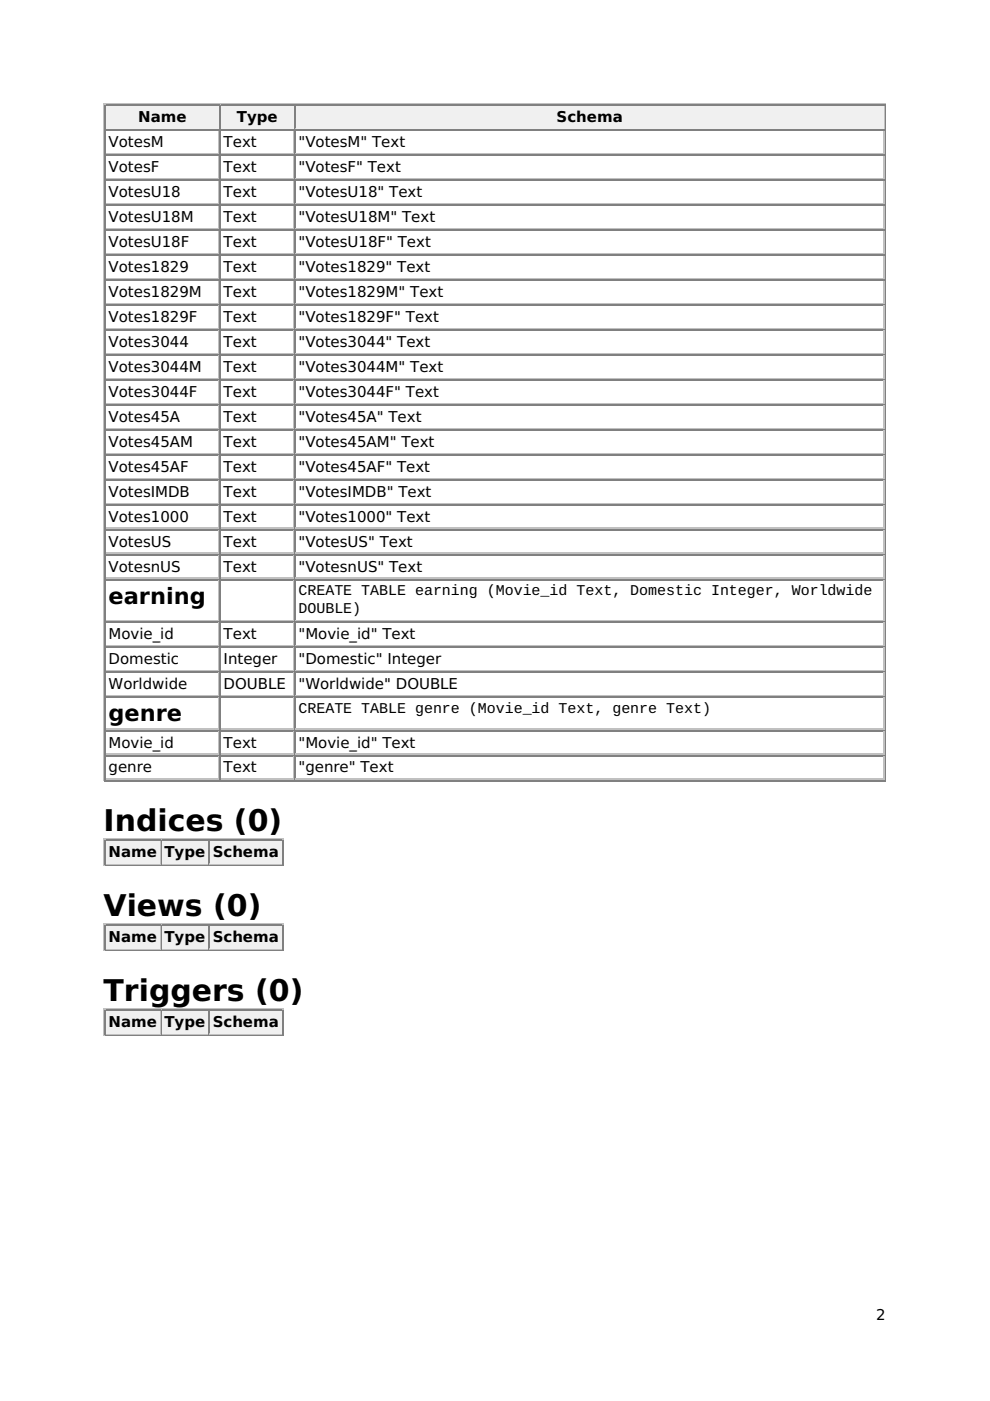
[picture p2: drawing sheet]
<svg xmlns="http://www.w3.org/2000/svg" width="210mm" height="297mm" viewBox="0 0 210 297" stroke-linecap="round" stroke-linejoin="round" font-family="sans-serif">
<defs><g id="words">
<g font-size="6.3">
<text x="22" y="176.2">Indices (0)</text>
<text x="22" y="194.2">Views (0)</text>
<text x="22" y="212.2">Triggers (0)</text>
</g>
<g font-size="4.8">
<text x="23" y="128.1">earning</text>
<text x="23" y="152.9">genre</text>
</g>
<g font-size="3.2">
<text x="29.3" y="25.9">Name</text>
<text x="50.2" y="25.9">Type</text>
<text x="118" y="25.9">Schema</text>
<text x="23" y="31.2">VotesM</text>
<text x="47.4" y="31.2">Text</text>
<text x="63.3" y="31.2">&quot;VotesM&quot; Text</text>
<text x="23" y="36.5">VotesF</text>
<text x="23" y="41.8">VotesU18</text>
<text x="47.4" y="36.5">Text</text>
<text x="47.4" y="41.8">Text</text>
<text x="63.3" y="36.5">&quot;VotesF&quot; Text</text>
<text x="63.3" y="41.8">&quot;VotesU18&quot; Text</text>
<text x="23" y="47.1">VotesU18M</text>
<text x="47.4" y="47.1">Text</text>
<text x="63.3" y="47.1">&quot;VotesU18M&quot; Text</text>
<text x="23" y="52.4">VotesU18F</text>
<text x="47.4" y="52.4">Text</text>
<text x="63.3" y="52.4">&quot;VotesU18F&quot; Text</text>
<text x="23" y="57.7">Votes1829</text>
<text x="47.4" y="57.7">Text</text>
<text x="63.3" y="57.7">&quot;Votes1829&quot; Text</text>
<text x="23" y="63">Votes1829M</text>
<text x="47.4" y="63">Text</text>
<text x="63.3" y="63">&quot;Votes1829M&quot; Text</text>
<text x="23" y="68.3">Votes1829F</text>
<text x="47.4" y="68.3">Text</text>
<text x="63.3" y="68.3">&quot;Votes1829F&quot; Text</text>
<text x="23" y="73.6">Votes3044</text>
<text x="47.4" y="73.6">Text</text>
<text x="63.3" y="73.6">&quot;Votes3044&quot; Text</text>
<text x="23" y="78.8">Votes3044M</text>
<text x="47.4" y="78.8">Text</text>
<text x="63.3" y="78.8">&quot;Votes3044M&quot; Text</text>
<text x="23" y="84.1">Votes3044F</text>
<text x="23" y="89.4">Votes45A</text>
<text x="47.4" y="84.1">Text</text>
<text x="47.4" y="89.4">Text</text>
<text x="63.3" y="84.1">&quot;Votes3044F&quot; Text</text>
<text x="63.3" y="89.4">&quot;Votes45A&quot; Text</text>
<text x="23" y="94.7">Votes45AM</text>
<text x="47.4" y="94.7">Text</text>
<text x="63.3" y="94.7">&quot;Votes45AM&quot; Text</text>
<text x="23" y="100">Votes45AF</text>
<text x="47.4" y="100">Text</text>
<text x="63.3" y="100">&quot;Votes45AF&quot; Text</text>
<text x="23" y="105.3">VotesIMDB</text>
<text x="47.4" y="105.3">Text</text>
<text x="63.3" y="105.3">&quot;VotesIMDB&quot; Text</text>
<text x="23" y="110.6">Votes1000</text>
<text x="47.4" y="110.6">Text</text>
<text x="63.3" y="110.6">&quot;Votes1000&quot; Text</text>
<text x="23" y="115.9">VotesUS</text>
<text x="47.4" y="115.9">Text</text>
<text x="63.3" y="115.9">&quot;VotesUS&quot; Text</text>
<text x="23" y="121.2">VotesnUS</text>
<text x="47.4" y="121.2">Text</text>
<text x="63.3" y="121.2">&quot;VotesnUS&quot; Text</text>
<text x="63.3" y="126.2">CREATE TABLE earning (Movie_id Text, Domestic Integer, Worldwide</text>
<text x="63.3" y="129.9">DOUBLE)</text>
<text x="23" y="135.5">Movie_id</text>
<text x="47.4" y="135.5">Text</text>
<text x="63.3" y="135.5">&quot;Movie_id&quot; Text</text>
<text x="23" y="140.8">Domestic</text>
<text x="47.4" y="140.8">Integer</text>
<text x="63.3" y="140.8">&quot;Domestic&quot; Integer</text>
<text x="23" y="146">Worldwide</text>
<text x="47.4" y="146">DOUBLE</text>
<text x="63.3" y="146">&quot;Worldwide&quot; DOUBLE</text>
<text x="63.3" y="151.1">CREATE TABLE genre (Movie_id Text, genre Text)</text>
<text x="23" y="158.5">Movie_id</text>
<text x="47.4" y="158.5">Text</text>
<text x="63.3" y="158.5">&quot;Movie_id&quot; Text</text>
<text x="23" y="163.8">genre</text>
<text x="47.4" y="163.8">Text</text>
<text x="63.3" y="163.8">&quot;genre&quot; Text</text>
<text x="23" y="181.8">Name</text>
<text x="34.9" y="181.8">Type</text>
<text x="45.1" y="181.8">Schema</text>
<text x="23" y="199.8">Name</text>
<text x="34.9" y="199.8">Type</text>
<text x="45.1" y="199.8">Schema</text>
<text x="23" y="217.8">Name</text>
<text x="34.9" y="217.8">Type</text>
<text x="45.1" y="217.8">Schema</text>
<text x="185.7" y="279.9">2</text>
</g>
</g></defs>
<path d="M22.1 22v143.6M22.2 22.1h165.7M22.5 27.4h24.1M46.4 22.5v4.8" fill="none" stroke="#c0c0c0" stroke-width=".26"/>
<path d="M22.4 22.2v5.3M22.5 22.4h24.1M187.7 22.2v143.2M22.2 165.5h165.7" fill="none" stroke="#808080" stroke-width=".26"/>
<g fill="#f0f0f0">
<path d="M22.5 22.5h23.9v4.8h-23.9z"/>
<path d="M29.1 23h10.3v3.7h-10.3z"/>
</g>
<path d="M46.7 22.2v5.3M46.8 22.4h15.6" fill="none" stroke="#808080" stroke-width=".26"/>
<path d="M46.8 27.4h15.6M62.3 22.5v4.8" fill="none" stroke="#c0c0c0" stroke-width=".26"/>
<g fill="#f0f0f0">
<path d="M46.9 22.5h15.3v4.8h-15.3z"/>
<path d="M50 23h8.7v3.7h-8.7z"/>
</g>
<path d="M62.6 22.2v5.3M62.7 22.4h124.9" fill="none" stroke="#808080" stroke-width=".26"/>
<path d="M62.7 27.4h124.9M187.5 22.5v4.8" fill="none" stroke="#c0c0c0" stroke-width=".26"/>
<g fill="#f0f0f0">
<path d="M62.8 22.5h124.5v4.8h-124.5z"/>
<path d="M118 23h14v3.7h-14z"/>
</g>
<g fill="none" stroke="#808080" stroke-width=".26">
<path d="M22.4 27.5v137.9M22.5 27.6h24.1M22.5 32.9h24.1M22.5 38.2h24.1M46.7 27.5v137.9M46.8 27.6h15.6M46.8 32.9h15.6M46.8 38.2h15.6M62.6 27.5v137.9M62.7 27.6h124.9M62.7 32.9h124.9M62.7 38.2h124.9"/>
<path d="M22.5 43.5h24.1M22.5 48.8h24.1M22.5 54.1h24.1M22.5 59.4h24.1M46.8 43.5h15.6M46.8 48.8h15.6M46.8 54.1h15.6M46.8 59.4h15.6M62.7 43.5h124.9M62.7 48.8h124.9M62.7 54.1h124.9M62.7 59.4h124.9"/>
<path d="M22.5 64.7h24.1M22.5 70h24.1M22.5 75.3h24.1M46.8 64.7h15.6M46.8 70h15.6M46.8 75.3h15.6M62.7 64.7h124.9M62.7 70h124.9M62.7 75.3h124.9M22.5 80.6h24.1M22.5 85.9h24.1M22.5 91.1h24.1"/>
<path d="M22.5 96.4h24.1M46.8 80.6h15.6M46.8 85.9h15.6M46.8 91.1h15.6M46.8 96.4h15.6M62.7 80.6h124.9M62.7 85.9h124.9M62.7 91.1h124.9M62.7 96.4h124.9M22.5 101.7h24.1M22.5 107h24.1M22.5 112.3h24.1"/>
<path d="M22.5 117.6h24.1M46.8 101.7h15.6M46.8 107h15.6M46.8 112.3h15.6M46.8 117.6h15.6M62.7 101.7h124.9M62.7 107h124.9M62.7 112.3h124.9M62.7 117.6h124.9M22.5 122.9h24.1M22.5 131.9h24.1M22.5 137.2h24.1"/>
<path d="M46.8 122.9h15.6M46.8 131.9h15.6M46.8 137.2h15.6M62.7 122.9h124.9M62.7 131.9h124.9M62.7 137.2h124.9M22.5 142.5h24.1M22.5 147.8h24.1M22.5 154.9h24.1M46.8 142.5h15.6M46.8 147.8h15.6M46.8 154.9h15.6"/>
<path d="M62.7 142.5h124.9M62.7 147.8h124.9M62.7 154.9h124.9M22.4 178.1v5.3M22.5 160.2h24.1M22.5 178.2h11.6M46.8 160.2h15.6M59.9 178.1v5.3M62.7 160.2h124.9M22.2 183.5h37.9"/>
</g>
<g fill="none" stroke="#c0c0c0" stroke-width=".26">
<path d="M22.5 32.7h24.1M22.5 38h24.1M46.4 27.8v4.7M46.4 33.1v4.7M46.4 38.4v4.7M46.8 32.7h15.6M46.8 38h15.6M62.3 27.8v4.7M62.3 33.1v4.7M62.3 38.4v4.7M62.7 32.7h124.9M62.7 38h124.9"/>
<path d="M187.5 27.8v4.7M187.5 33.1v4.7M187.5 38.4v4.7M22.5 43.3h24.1M22.5 48.6h24.1M22.5 53.8h24.1M22.5 59.1h24.1M46.4 43.7v4.7M46.4 48.9v4.8M46.4 54.2v4.8M46.4 59.5v4.8M46.8 43.3h15.6"/>
<path d="M46.8 48.6h15.6M46.8 53.8h15.6M46.8 59.1h15.6M62.3 43.7v4.7M62.3 48.9v4.8M62.3 54.2v4.8M62.3 59.5v4.8M62.7 43.3h124.9M62.7 48.6h124.9M62.7 53.8h124.9M62.7 59.1h124.9M187.5 43.7v4.7"/>
<path d="M187.5 48.9v4.8M187.5 54.2v4.8M187.5 59.5v4.8M22.5 64.4h24.1M22.5 69.7h24.1M22.5 75h24.1M46.4 64.8v4.8M46.4 70.1v4.8M46.4 75.4v4.8M46.8 64.4h15.6M46.8 69.7h15.6M46.8 75h15.6"/>
<path d="M62.3 64.8v4.8M62.3 70.1v4.8M62.3 75.4v4.8M62.7 64.4h124.9M62.7 69.7h124.9M62.7 75h124.9M187.5 64.8v4.8M187.5 70.1v4.8M187.5 75.4v4.8M22.5 80.3h24.1M22.5 85.6h24.1M22.5 90.9h24.1"/>
<path d="M22.5 96.2h24.1M46.4 80.7v4.8M46.4 86v4.8M46.4 91.3v4.7M46.4 96.6v4.7M46.8 80.3h15.6M46.8 85.6h15.6M46.8 90.9h15.6M46.8 96.2h15.6M62.3 80.7v4.8M62.3 86v4.8M62.3 91.3v4.7"/>
<path d="M62.3 96.6v4.7M62.7 80.3h124.9M62.7 85.6h124.9M62.7 90.9h124.9M62.7 96.2h124.9M187.5 80.7v4.8M187.5 86v4.8M187.5 91.3v4.7M187.5 96.6v4.7M22.5 101.5h24.1M22.5 106.8h24.1M22.5 112.1h24.1"/>
<path d="M22.5 117.3h24.1M46.4 101.9v4.7M46.4 107.2v4.7M46.4 112.4v4.8M46.4 117.7v4.8M46.8 101.5h15.6M46.8 106.8h15.6M46.8 112.1h15.6M46.8 117.3h15.6M62.3 101.9v4.7M62.3 107.2v4.7M62.3 112.4v4.8"/>
<path d="M62.3 117.7v4.8M62.7 101.5h124.9M62.7 106.8h124.9M62.7 112.1h124.9M62.7 117.3h124.9M187.5 101.9v4.7M187.5 107.2v4.7M187.5 112.4v4.8M187.5 117.7v4.8M22.5 122.6h24.1M22.5 131.6h24.1M22.5 136.9h24.1"/>
<path d="M46.4 123v8.5M46.4 132v4.8M46.4 137.3v4.8M46.8 122.6h15.6M46.8 131.6h15.6M46.8 136.9h15.6M62.3 123v8.5M62.3 132v4.8M62.3 137.3v4.8M62.7 122.6h124.9M62.7 131.6h124.9M62.7 136.9h124.9"/>
<path d="M187.5 123v8.5M187.5 132v4.8M187.5 137.3v4.8M22.5 142.2h24.1M22.5 147.5h24.1M22.5 154.6h24.1M22.5 159.9h24.1M46.4 142.6v4.8M46.4 147.9v6.6M46.4 155v4.8M46.8 142.2h15.6M46.8 147.5h15.6"/>
<path d="M46.8 154.6h15.6M46.8 159.9h15.6M62.3 142.6v4.8M62.3 147.9v6.6M62.3 155v4.8M62.7 142.2h124.9M62.7 147.5h124.9M62.7 154.6h124.9M62.7 159.9h124.9M187.5 142.6v4.8M187.5 147.9v6.6M187.5 155v4.8"/>
<path d="M22.1 177.8v5.8M22.2 177.9h37.9M22.5 165.2h24.1M34 178.3v4.8M46.4 160.3v4.8M46.8 165.2h15.6M62.3 160.3v4.8M62.7 165.2h124.9M187.5 160.3v4.8M22.5 183.2h11.6"/>
</g>
<g fill="#f0f0f0">
<path d="M22.5 178.3h11.3v4.8h-11.3z"/>
<path d="M23 178.9h10.3v3.7h-10.3z"/>
</g>
<path d="M34.3 178.1v5.3M34.4 178.2h10" fill="none" stroke="#808080" stroke-width=".26"/>
<path d="M44.3 178.3v4.8M34.4 183.2h10" fill="none" stroke="#c0c0c0" stroke-width=".26"/>
<g fill="#f0f0f0">
<path d="M34.3 178.3h9.7v4.8h-9.7z"/>
<path d="M34.7 178.9h8.6v3.7h-8.6z"/>
</g>
<path d="M44.3 178.1v5.3M44.4 178.2h15.4" fill="none" stroke="#808080" stroke-width=".26"/>
<path d="M59.7 178.3v4.8M44.4 183.2h15.4" fill="none" stroke="#c0c0c0" stroke-width=".26"/>
<g fill="#f0f0f0">
<path d="M44.6 178.3h15v4.8h-15z"/>
<path d="M45 178.9h14v3.7h-14z"/>
</g>
<path d="M22.1 195.8v5.8M22.2 195.9h37.9M34 196.3v4.8M22.5 201.2h11.6" fill="none" stroke="#c0c0c0" stroke-width=".26"/>
<path d="M22.4 196.1v5.2M22.5 196.2h11.6M59.9 196.1v5.2M22.2 201.5h37.9" fill="none" stroke="#808080" stroke-width=".26"/>
<g fill="#f0f0f0">
<path d="M22.5 196.3h11.3v4.8h-11.3z"/>
<path d="M23 196.8h10.3v3.8h-10.3z"/>
</g>
<path d="M34.3 196.1v5.2M34.4 196.2h10" fill="none" stroke="#808080" stroke-width=".26"/>
<path d="M44.3 196.3v4.8M34.4 201.2h10" fill="none" stroke="#c0c0c0" stroke-width=".26"/>
<g fill="#f0f0f0">
<path d="M34.3 196.3h9.7v4.8h-9.7z"/>
<path d="M34.7 196.8h8.6v3.8h-8.6z"/>
</g>
<path d="M44.3 196.1v5.2M44.4 196.2h15.4" fill="none" stroke="#808080" stroke-width=".26"/>
<path d="M59.7 196.3v4.8M44.4 201.2h15.4" fill="none" stroke="#c0c0c0" stroke-width=".26"/>
<g fill="#f0f0f0">
<path d="M44.6 196.3h15v4.8h-15z"/>
<path d="M45 196.8h14v3.8h-14z"/>
</g>
<path d="M22.1 213.8v5.8M22.2 213.9h37.9M22.5 219.2h11.6M34 214.3v4.8" fill="none" stroke="#c0c0c0" stroke-width=".26"/>
<path d="M22.2 219.5h37.9M22.4 214v5.3M22.5 214.2h11.6M59.9 214v5.3" fill="none" stroke="#808080" stroke-width=".26"/>
<g fill="#f0f0f0">
<path d="M22.5 214.3h11.3v4.8h-11.3z"/>
<path d="M23 214.8h10.3v3.7h-10.3z"/>
</g>
<path d="M34.3 214v5.3M34.4 214.2h10" fill="none" stroke="#808080" stroke-width=".26"/>
<path d="M34.4 219.2h10M44.3 214.3v4.8" fill="none" stroke="#c0c0c0" stroke-width=".26"/>
<g fill="#f0f0f0">
<path d="M34.3 214.3h9.7v4.8h-9.7z"/>
<path d="M34.7 214.8h8.6v3.7h-8.6z"/>
</g>
<path d="M44.3 214v5.3M44.4 214.2h15.4" fill="none" stroke="#808080" stroke-width=".26"/>
<path d="M44.4 219.2h15.4M59.7 214.3v4.8" fill="none" stroke="#c0c0c0" stroke-width=".26"/>
<g fill="#f0f0f0">
<path d="M44.6 214.3h15v4.8h-15z"/>
<path d="M45 214.8h14v3.7h-14z"/>
</g>
<use href="#words"/>
</svg>
